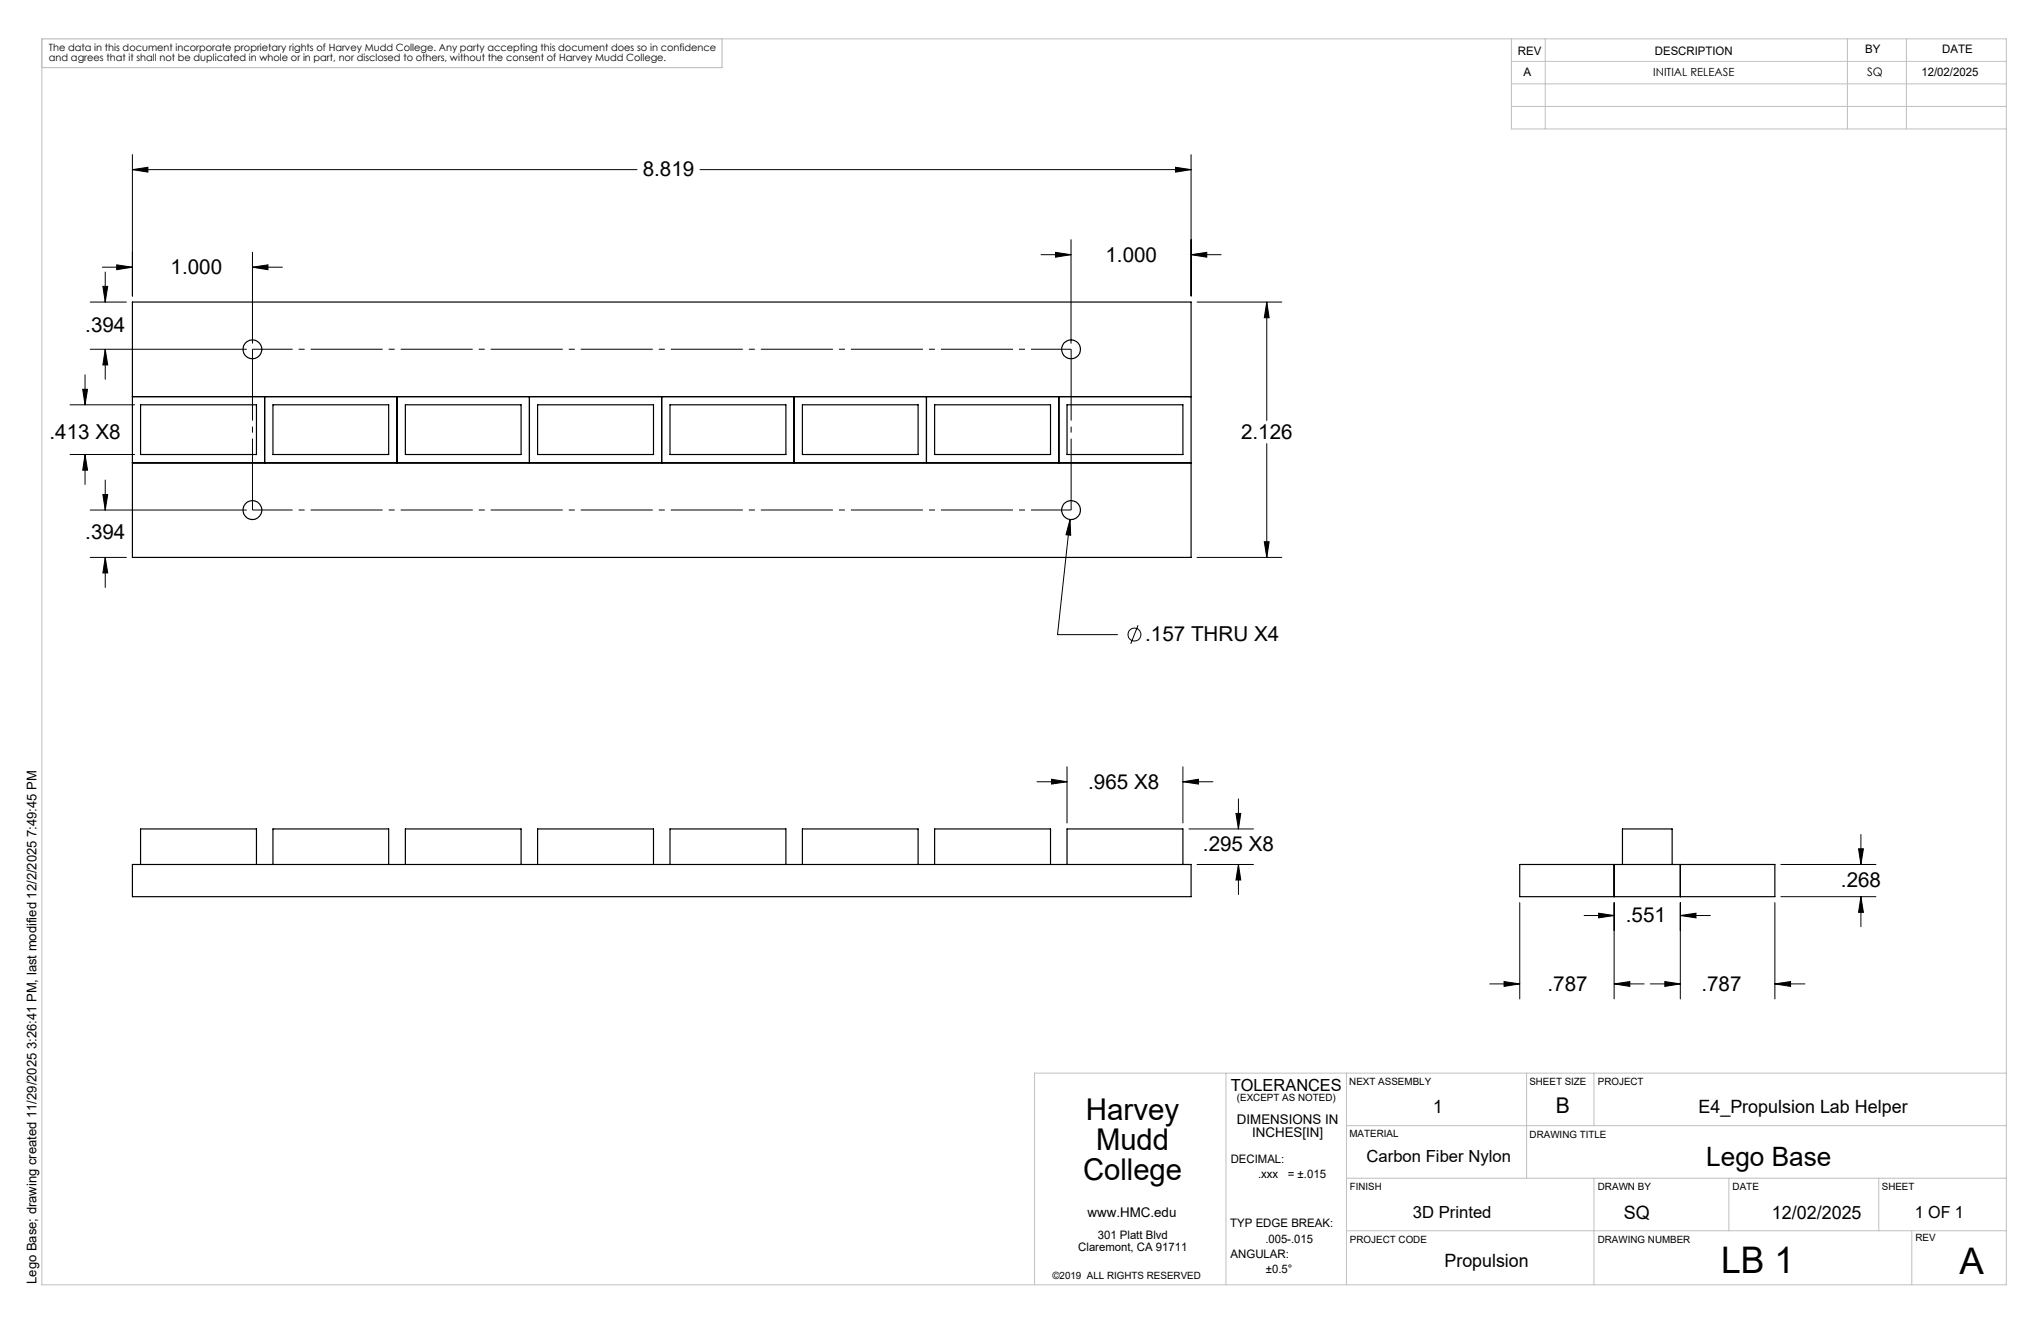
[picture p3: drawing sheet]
<svg xmlns="http://www.w3.org/2000/svg" width="432mm" height="279mm" viewBox="0 0 432 279" stroke-linecap="round" stroke-linejoin="round" font-family="sans-serif">
<defs><g id="words">
<g font-size="7.8">
<text x="364.1" y="269.2">LB 1</text>
<text x="414.5" y="269.4">A</text>
</g>
<g font-size="6.3">
<text x="229.7" y="236.8">Harvey</text>
<text x="231.9" y="243.2">Mudd</text>
<text x="229.1" y="249.5">College</text>
</g>
<text font-size="5.6" x="361" y="246.5">Lego Base</text>
<text font-size="4.6" x="329.1" y="235.4">B</text>
<g font-size="4.4">
<text x="136" y="37.3">8.819</text>
<text x="36.1" y="58">1.000</text>
<text x="233.9" y="55.3">1.000</text>
<text x="18" y="70.3">.394</text>
<text x="10.5" y="92.8">.413 X8</text>
<text x="262.6" y="92.8">2.126</text>
<text x="18" y="114">.394</text>
<text x="242.3" y="135.7">.157 THRU X4</text>
<text x="230.2" y="166.8">.965 X8</text>
<text x="254.5" y="180">.295 X8</text>
<text x="389.5" y="187.7">.268</text>
<text x="344" y="195.1">.551</text>
<text x="327.4" y="209.6">.787</text>
<text x="360" y="209.6">.787</text>
</g>
<g font-size="3.9">
<text x="303.2" y="235.4">1</text>
<text x="359.3" y="235.4">E4_Propulsion Lab Helper</text>
<text x="343.5" y="257.7">SQ</text>
<text x="374.9" y="257.7">12/02/2025</text>
<text x="305.6" y="268">Propulsion</text>
</g>
<g font-size="3.5">
<text x="260.4" y="230.8">TOLERANCES</text>
<text x="289.1" y="245.9">Carbon Fiber Nylon</text>
<text x="298.9" y="257.7">3D Printed</text>
<text x="405.1" y="257.6">1 OF 1</text>
</g>
<g font-size="2.8">
<text x="261.7" y="237.7">DIMENSIONS IN</text>
<text x="264.9" y="240.5">INCHES[IN]</text>
<text x="230.1" y="257.5">www.HMC.edu</text>
<text x="7.7" y="271.5" transform="rotate(-90 7.7 271.5)">Lego Base; drawing created 11/29/2025 3:26:41 PM, last modified 12/2/2025 7:49:45 PM</text>
</g>
<g font-size="2.5">
<text x="321.1" y="11.5">REV</text>
<text x="350.1" y="11.5">DESCRIPTION</text>
<text x="394.6" y="11.2">BY</text>
<text x="410.9" y="11.3">DATE</text>
<text x="322.3" y="16">A</text>
<text x="395" y="16.1">SQ</text>
<text x="406.5" y="16">12/02/2025</text>
<text x="260.4" y="245.9">DECIMAL:</text>
<text x="266.2" y="249.2">.xxx</text>
<text x="272.5" y="249.2">= ±.015</text>
<text x="232.2" y="262.2">301 Platt Blvd</text>
<text x="260.3" y="259.5">TYP EDGE BREAK:</text>
<text x="267.7" y="262.8">.005-.015</text>
<text x="228.1" y="264.6">Claremont, CA 91711</text>
<text x="260.3" y="266">ANGULAR:</text>
<text x="267.8" y="269.3">±0.5°</text>
</g>
<text font-size="2.4" x="349.8" y="16.1">INITIAL RELEASE</text>
<g font-size="2.1">
<text x="10.4" y="10.8">The data in this document incorporate proprietary rights of Harvey Mudd College. Any party accepting this document does so in confidence</text>
<text x="10.4" y="12.9">and agrees that it shall not be duplicated in whole or in part, nor disclosed to others, without the consent of Harvey Mudd College.</text>
<text x="261.7" y="233">(EXCEPT AS NOTED)</text>
<text x="285.5" y="229.5">NEXT ASSEMBLY</text>
<text x="323.6" y="229.5">SHEET SIZE</text>
<text x="338" y="229.5">PROJECT</text>
<text x="285.5" y="240.5">MATERIAL</text>
<text x="323.6" y="240.6">DRAWING TITLE</text>
<text x="285.6" y="251.6">FINISH</text>
<text x="338" y="251.8">DRAWN BY</text>
<text x="366.6" y="251.7">DATE</text>
<text x="398.1" y="251.7">SHEET</text>
<text x="285.6" y="262.8">PROJECT CODE</text>
<text x="338" y="262.8">DRAWING NUMBER</text>
<text x="405.2" y="262.5">REV</text>
<text x="222.6" y="270.5">©2019 ALL RIGHTS RESERVED</text>
</g>
</g></defs>
<g fill="none" stroke="#000" stroke-width=".25">
<path d="M28 63.9h224v54h-224zM28 83.9h224M28 97.9h224M29.7 85.6h24.6v10.5h-24.6zM56 83.9v14M57.7 85.6h24.5v10.5h-24.5zM84 83.9v14M85.8 85.6h24.4v10.5h-24.4zM112 83.9v14M113.7 85.6h24.6v10.5h-24.6zM140 83.9v14M141.7 85.6h24.6v10.5h-24.6z"/>
<path d="M168 83.9v14M169.8 85.6h24.4v10.5h-24.4zM196 83.9v14M197.7 85.6h24.5v10.5h-24.5zM224 83.9v14M225.7 85.6h24.6v10.5h-24.6zM28 182.8h224v6.9h-224zM29.7 182.8v-7.5h24.6v7.5M57.7 182.8v-7.5h24.5v7.5M85.8 182.8v-7.5h24.4v7.5M113.7 182.8v-7.5h24.6v7.5M141.7 182.8v-7.5h24.6v7.5"/>
<path d="M169.8 182.8v-7.5h24.4v7.5M197.7 182.8v-7.5h24.5v7.5M225.7 182.8v-7.5h24.6v7.5M321.5 182.8h54v6.9h-54zM341.5 182.8v6.9M343.3 182.8v-7.5h10.5v7.5M355.5 182.8v6.9"/>
<circle cx="53.4" cy="73.9" r="2"/>
<circle cx="226.6" cy="73.9" r="2"/>
<circle cx="53.4" cy="107.9" r="2"/>
<circle cx="226.6" cy="107.9" r="2.01"/>
</g>
<g fill="none" stroke="#000" stroke-width=".21">
<path d="M28 35.9l3.3-.5v1zM28 32.7v29.9M28 35.9h106.8M148.1 35.9h103.9M248.7 35.4l3.3 .5-3.3 .5zM252 32.7v29.9M21.7 56.5h6.3M22.3 57.5v6.4M24.7 56l3.3 .5-3.3 .5zM53.4 56.5l3.3-.5v1zM53.4 53.3v19.3M53.4 56.5h6.4"/>
<path d="M220.2 53.9h6.4M223.3 53.4l3.3 .5-3.3 .5zM226.6 50.7v21.9M252 53.9h6.3M252 53.9l3.3-.5v1zM18 79.3v6.3M19.1 63.9h7.6M19.1 73.9h33M21.8 60.6h1l-.5 3.3zM22.3 73.9v6.3M22.3 73.9l.5 3.3h-1zM253.3 63.9h17.9"/>
<path d="M268 63.9v25M268 63.9l.5 3.3h-1zM14.8 85.6h13.7M14.8 96.1h13.7M17.5 82.3h1l-.5 3.3zM18 96.1l.5 3.3h-1zM18 96.1v6.4M268 93.8v24.1M19.1 117.9h7.6M19.1 107.9h33M21.8 104.6h1l-.5 3.3zM22.3 101.5v6.4"/>
<path d="M22.3 117.9v6.3M22.3 117.9l.5 3.3h-1zM226.4 109.9l-2.7 24.3h12.7M226.4 109.9l.1 3.3-1-.1zM253.3 117.9h17.9M267.5 114.6h1l-.5 3.3zM240.8 132.3l-1.6 3.9M219.4 165.3h6.3M222.5 164.8l3.2 .5-3.2 .5zM225.7 162.2v11.9M250.3 162.2v11.9M250.3 165.3h6.3"/>
<path d="M250.3 165.3l3.2-.5v1zM251.5 175.3h13.7M261.5 172h1l-.5 3.3zM262 169v6.3M393.2 179.5h1l-.5 3.3zM393.7 176.5v6.3M253.3 182.8h11.9M262 182.8v6.4M262 182.8l.5 3.3h-1zM321.5 190.9v20.4M335.1 193.6h6.4M338.2 193.1l3.3 .5-3.3 .5z"/>
<path d="M341.5 190.9v20.4M355.5 193.6l3.3-.5v1zM355.5 190.9v20.4M355.5 193.6h6.3M375.5 190.9v20.4M376.8 182.8h20.1M376.8 189.7h20.1M393.7 189.7l.5 3.3h-1zM393.7 189.7v6.3M315.2 208.1h6.3M318.2 207.6l3.3 .5-3.3 .5zM341.5 208.1h6.3"/>
<path d="M341.5 208.1l3.3-.5v1zM349.1 208.1h6.4M352.2 207.6l3.3 .5-3.3 .5zM375.5 208.1h6.3M375.5 208.1l3.3-.5v1z"/>
<circle cx="240" cy="134.2" r="1.36"/>
</g>
<path d="M226.6 73.9v34M53.4 107.9v-34" fill="none" stroke="#000" stroke-width=".21" stroke-dasharray="15.2 1.3 1.3 1.3" stroke-dashoffset=".1" stroke-linecap="butt"/>
<path d="M53.4 73.9h173.2M226.6 107.9h-173.2" fill="none" stroke="#000" stroke-width=".21" stroke-dasharray="15.2 1.3 1.3 1.3" stroke-dashoffset="6.7" stroke-linecap="butt"/>
<g fill="none" stroke="#c0c0c0" stroke-width=".21">
<path d="M8.9 8.2v263.5h415.6v-263.5h-271.7M319.8 13h104.7M319.8 8.2v19.1h104.7M319.8 17.7h104.7M326.9 8.2v19.1M390.8 8.2v19.1M403.3 8.2v19.1M319.8 22.5h104.7M259.4 227v44.7M284.9 227v44.7M284.9 238.1h139.6M323 227v22.2"/>
<path d="M337.2 227v11.1M424.5 227h-205.6v44.7M284.9 249.2h139.6M337.2 249.2v22.5M365.8 249.2v11.1M397.5 249.2v11.1M284.9 260.3h139.6M404.5 260.3v11.4"/>
</g>
<path d="M8.9 8.2h143.9v6.1h-143.9z" fill="none" stroke="#c0c0c0" stroke-width=".25"/>
<path d="M261.5 172h1l-.5 3.3zM262 182.8l.5 3.3h-1zM222.5 164.8l3.2 .5-3.2 .5zM250.3 165.3l3.2-.5v1zM226.4 109.9l-.9 3.2 1 .1zM267.5 114.6h1l-.5 3.3zM268 63.9l.5 3.3h-1zM248.7 35.4l3.3 .5-3.3 .5zM28 35.9l3.3-.5v1zM17.5 82.3h1l-.5 3.3zM18 96.1l.5 3.3h-1zM223.3 53.4l3.3 .5-3.3 .5zM252 53.9l3.3-.5v1zM53.4 56.5l3.3-.5v1zM24.7 56l3.3 .5-3.3 .5zM21.8 60.6h1l-.5 3.3zM22.3 73.9l.5 3.3h-1zM21.8 104.6h1l-.5 3.3zM22.3 117.9l.5 3.3h-1zM338.2 193.1l3.3 .5-3.3 .5zM355.5 193.6l3.3-.5v1zM352.2 207.6l3.3 .5-3.3 .5zM375.5 208.1l3.3-.5v1zM341.5 208.1l3.3-.5v1zM318.2 207.6l3.3 .5-3.3 .5zM393.2 179.5h1l-.5 3.3zM393.7 189.7l.5 3.3h-1z" fill="#000"/>
<use href="#words"/>
</svg>
